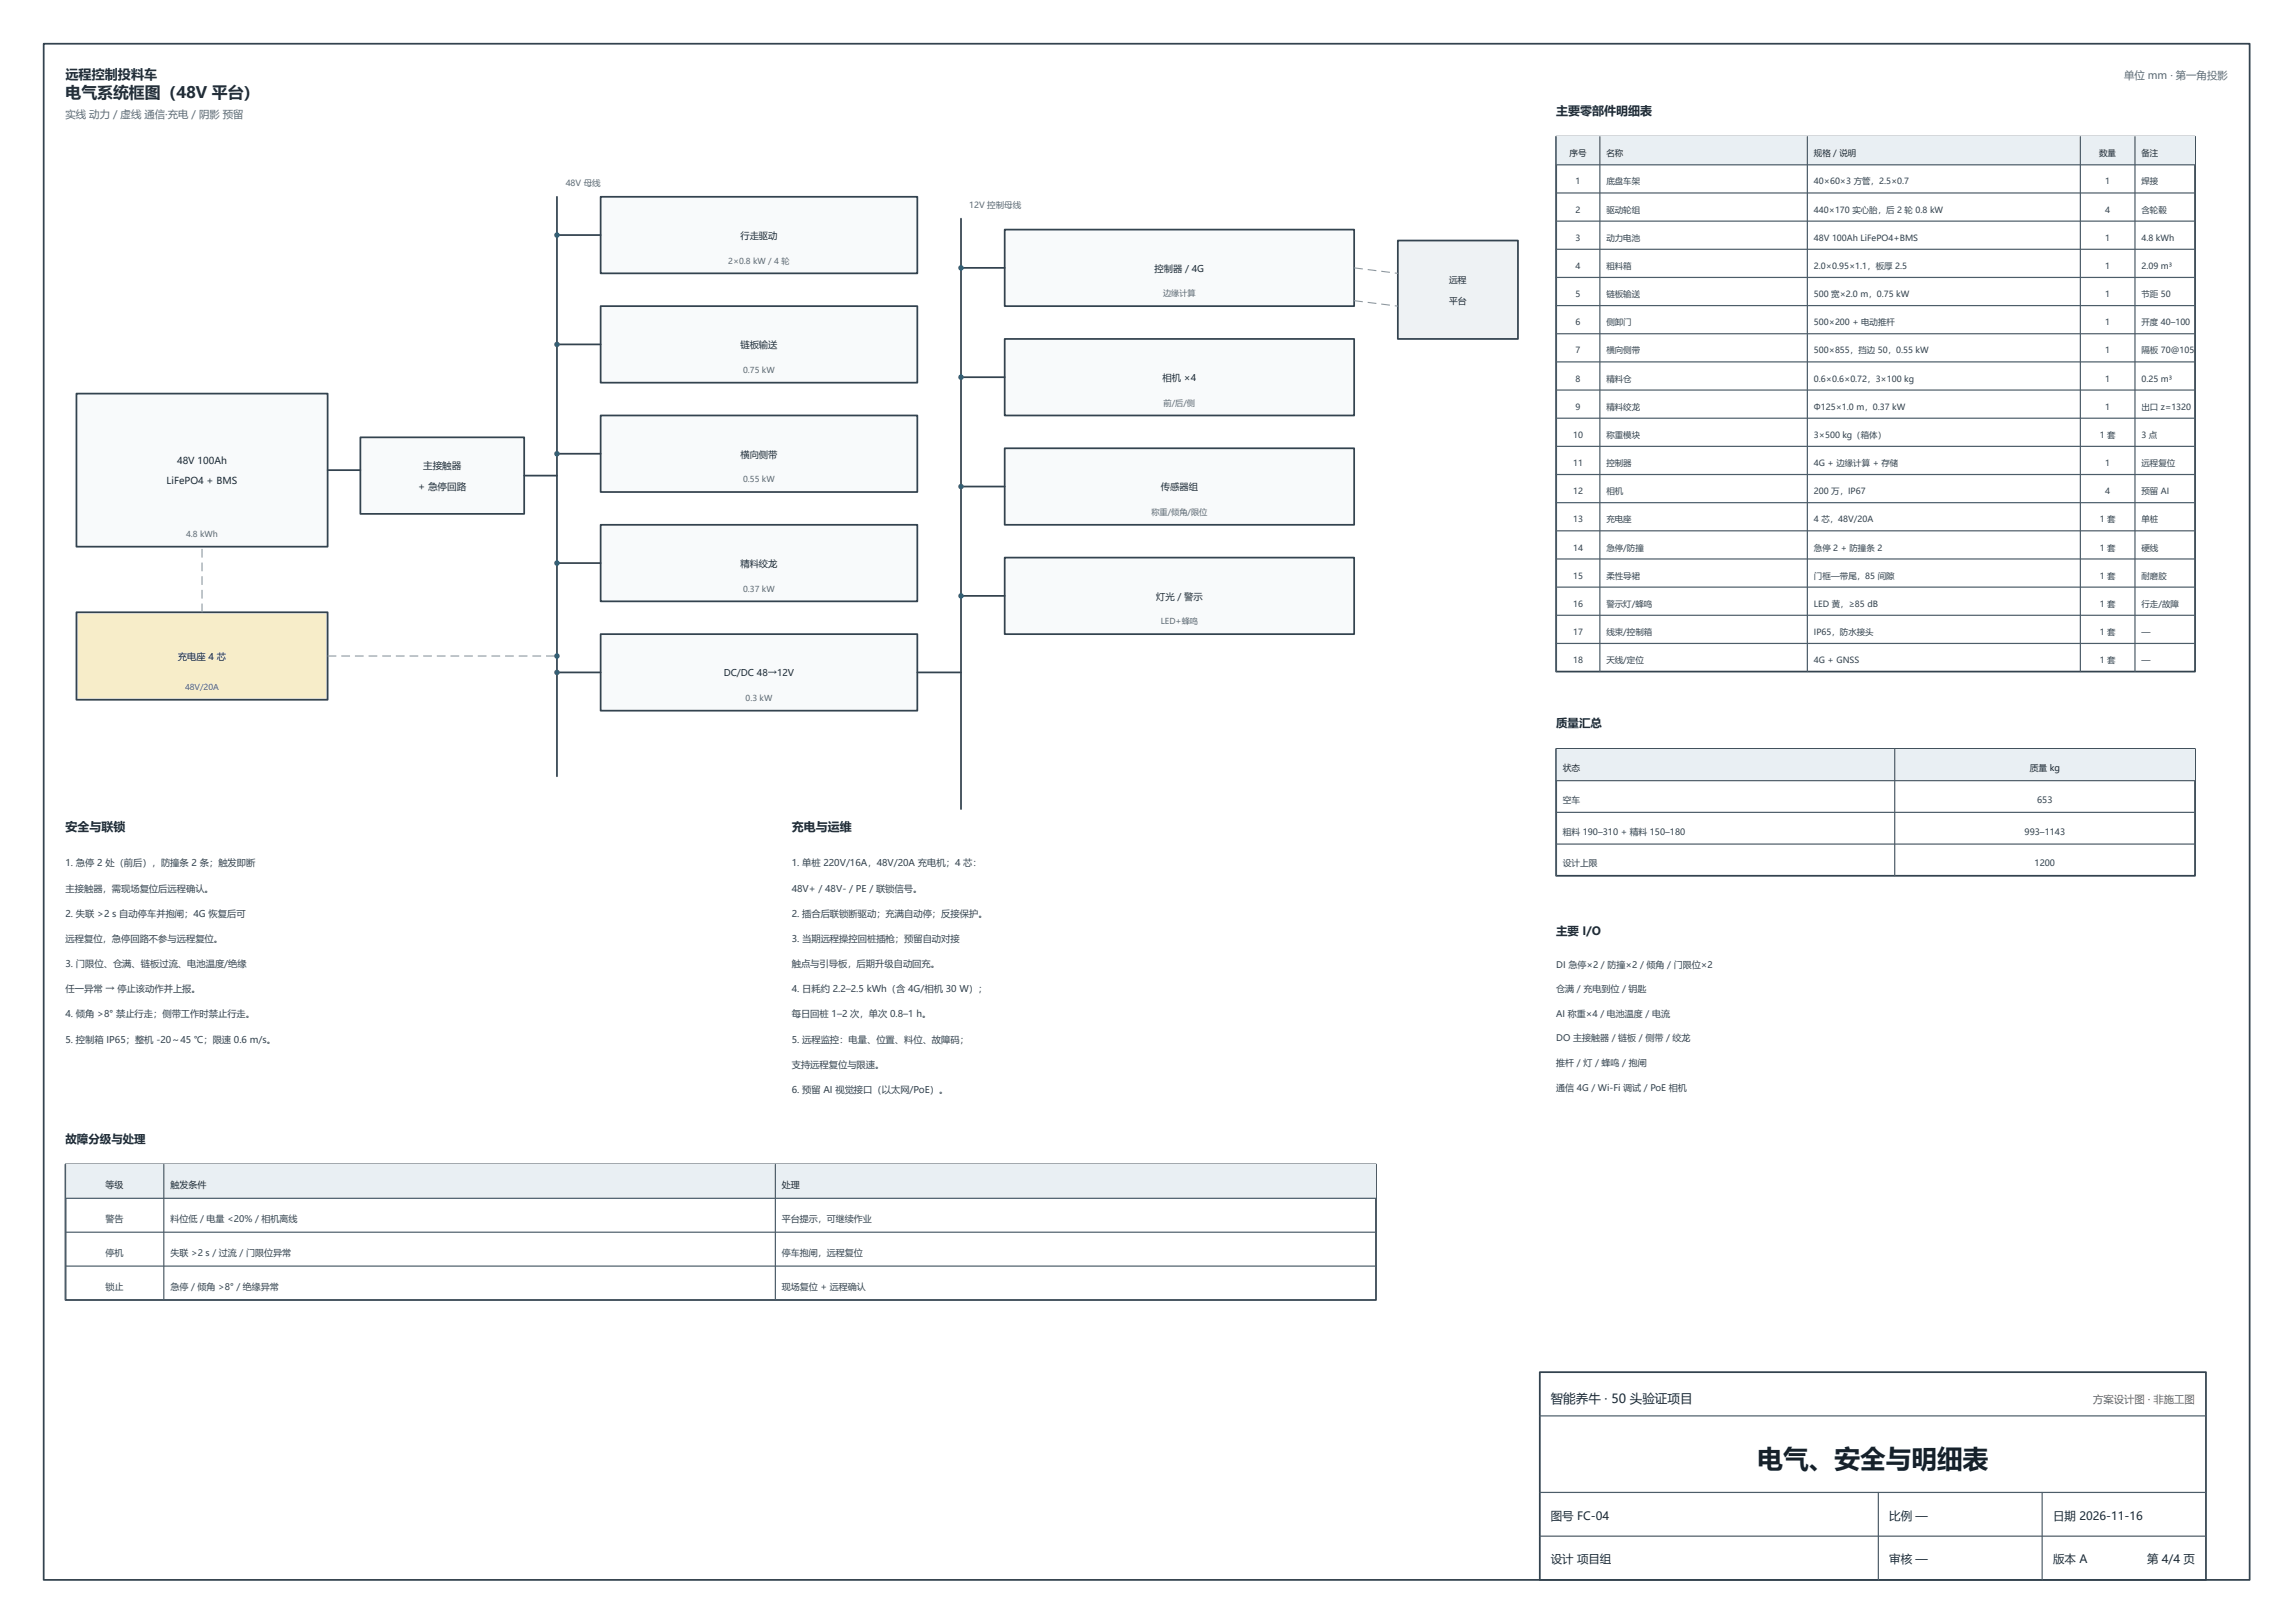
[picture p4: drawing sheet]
<svg xmlns="http://www.w3.org/2000/svg" width="420mm" height="297mm" viewBox="0 0 420 297" stroke-linecap="round" stroke-linejoin="round" font-family="sans-serif">
<defs><g id="words">
<text font-size="4.7" fill="#15212a" x="321.8" y="268.6">电气、安全与明细表</text>
<text font-size="2.9" fill="#1e2933" x="12" y="18">电气系统框图（48V 平台）</text>
<text font-size="2.4" fill="#1e2933" x="12" y="14.5">远程控制投料车</text>
<text font-size="2.3" fill="#1e2933" x="283.9" y="256.7">智能养牛 · 50 头验证项目</text>
<g font-size="2.2" fill="#1e2933">
<text x="284.9" y="21">主要零部件明细表</text>
<text x="12" y="152.1">安全与联锁</text>
<text x="145" y="152.1">充电与运维</text>
</g>
<g font-size="2.1" fill="#1e2933">
<text x="284.9" y="133.1">质量汇总</text>
<text x="284.9" y="171.1">主要 I/O</text>
<text x="12" y="209.1">故障分级与处理</text>
<text x="283.9" y="278.1">图号 FC-04</text>
<text x="345.9" y="278.1">比例 —</text>
<text x="375.9" y="278.1">日期 2026-11-16</text>
<text x="283.9" y="286.1">设计 项目组</text>
<text x="345.9" y="286.1">审核 —</text>
<text x="375.9" y="286.1">版本 A</text>
<text x="393.1" y="286.1">第 4/4 页</text>
</g>
<g font-size="1.9" fill="#5b6b76">
<text x="388.9" y="14.5">单位 mm · 第一角投影</text>
<text x="12" y="21.6">实线 动力 / 虚线 通信·充电 / 阴影 预留</text>
</g>
<text font-size="1.9" fill="#a8452f" x="383.2" y="256.7">方案设计图 · 非施工图</text>
<g font-size="1.7" fill="#1e2933">
<text x="135.6" y="43.7">行走驱动</text>
<text x="211.4" y="49.7">控制器 / 4G</text>
<text x="135.6" y="63.7">链板输送</text>
<text x="212.9" y="69.7">相机 ×4</text>
<text x="135.6" y="83.7">横向侧带</text>
<text x="30.5" y="88.6">LiFePO4 + BMS</text>
<text x="32.4" y="84.8">48V 100Ah</text>
<text x="76.6" y="89.6">+ 急停回路</text>
<text x="77.5" y="85.8">主接触器</text>
<text x="212.5" y="89.7">传感器组</text>
<text x="135.6" y="103.7">精料绞龙</text>
<text x="211.7" y="109.7">灯光 / 警示</text>
<text x="32.6" y="120.7">充电座 4 芯</text>
<text x="132.5" y="123.8">DC/DC 48→12V</text>
</g>
<g font-size="1.7" fill="#33424d">
<text x="12" y="158.6">1. 急停 2 处（前后），防撞条 2 条；触发即断</text>
<text x="145" y="158.6">1. 单桩 220V/16A，48V/20A 充电机；4 芯：</text>
<text x="12" y="163.2">主接触器，需现场复位后远程确认。</text>
<text x="12" y="167.8">2. 失联 &gt;2 s 自动停车并抱闸；4G 恢复后可</text>
<text x="145" y="163.2">48V+ / 48V- / PE / 联锁信号。</text>
<text x="145" y="167.8">2. 插合后联锁断驱动；充满自动停；反接保护。</text>
<text x="12" y="172.4">远程复位，急停回路不参与远程复位。</text>
<text x="145" y="172.4">3. 当期远程操控回桩插枪；预留自动对接</text>
<text x="12" y="177">3. 门限位、仓满、链板过流、电池温度/绝缘</text>
<text x="145" y="177">触点与引导板，后期升级自动回充。</text>
<text x="12" y="181.6">任一异常 → 停止该动作并上报。</text>
<text x="145" y="181.6">4. 日耗约 2.2–2.5 kWh（含 4G/相机 30 W）；</text>
<text x="12" y="186.2">4. 倾角 &gt;8° 禁止行走；侧带工作时禁止行走。</text>
<text x="12" y="190.8">5. 控制箱 IP65；整机 -20～45 ℃；限速 0.6 m/s。</text>
<text x="145" y="186.2">每日回桩 1–2 次，单次 0.8–1 h。</text>
<text x="145" y="190.8">5. 远程监控：电量、位置、料位、故障码；</text>
<text x="145" y="195.4">支持远程复位与限速。</text>
<text x="145" y="200">6. 预留 AI 视觉接口（以太网/PoE）。</text>
</g>
<g font-size="1.6" fill="#1e2933">
<text x="265.3" y="51.8">远程</text>
<text x="265.3" y="55.6">平台</text>
<text x="286.1" y="141.1">状态</text>
<text x="371.6" y="141.1">质量 kg</text>
<text x="19.3" y="217.4">等级</text>
<text x="31.2" y="217.4">触发条件</text>
<text x="143.2" y="217.4">处理</text>
</g>
<g font-size="1.6" fill="#33424d">
<text x="286.1" y="146.9">空车</text>
<text x="373" y="146.9">653</text>
<text x="286.1" y="152.7">粗料 190–310 + 精料 150–180</text>
<text x="370.7" y="152.7">993–1143</text>
<text x="286.1" y="158.5">设计上限</text>
<text x="372.5" y="158.5">1200</text>
<text x="284.9" y="177.1">DI 急停×2 / 防撞×2 / 倾角 / 门限位×2</text>
<text x="284.9" y="181.6">仓满 / 充电到位 / 钥匙</text>
<text x="284.9" y="186.1">AI 称重×4 / 电池温度 / 电流</text>
<text x="284.9" y="190.6">DO 主接触器 / 链板 / 侧带 / 绞龙</text>
<text x="284.9" y="195.1">推杆 / 灯 / 蜂鸣 / 抱闸</text>
<text x="284.9" y="199.6">通信 4G / Wi-Fi 调试 / PoE 相机</text>
<text x="19.3" y="223.6">警告</text>
<text x="31.2" y="223.6">料位低 / 电量 &lt;20% / 相机离线</text>
<text x="143.2" y="223.6">平台提示，可继续作业</text>
<text x="19.3" y="229.8">停机</text>
<text x="31.2" y="229.8">失联 &gt;2 s / 过流 / 门限位异常</text>
<text x="143.2" y="229.8">停车抱闸，远程复位</text>
<text x="19.3" y="236">锁止</text>
<text x="31.2" y="236">急停 / 倾角 &gt;8° / 绝缘异常</text>
<text x="143.2" y="236">现场复位 + 远程确认</text>
</g>
<g font-size="1.5" fill="#1e2933">
<text x="287.4" y="28.6">序号</text>
<text x="294.1" y="28.6">名称</text>
<text x="332.1" y="28.6">规格 / 说明</text>
<text x="384.4" y="28.6">数量</text>
<text x="392.1" y="28.6">备注</text>
</g>
<g font-size="1.5" fill="#5b6b76">
<text x="103.6" y="34">48V 母线</text>
<text x="177.5" y="38">12V 控制母线</text>
<text x="133.3" y="48.2">2×0.8 kW / 4 轮</text>
<text x="212.9" y="54.2">边缘计算</text>
<text x="136.1" y="68.2">0.75 kW</text>
<text x="213.1" y="74.2">前/后/侧</text>
<text x="136.1" y="88.2">0.55 kW</text>
<text x="210.8" y="94.2">称重/倾角/限位</text>
<text x="34.1" y="98.2">4.8 kWh</text>
<text x="136.1" y="108.2">0.37 kW</text>
<text x="212.5" y="114.2">LED+蜂鸣</text>
<text x="33.9" y="126.3">48V/20A</text>
<text x="136.5" y="128.3">0.3 kW</text>
</g>
<g font-size="1.5" fill="#33424d">
<text x="288.5" y="33.8">1</text>
<text x="294.1" y="33.8">底盘车架</text>
<text x="332.1" y="33.8">40×60×3 方管，2.5×0.7</text>
<text x="385.4" y="33.8">1</text>
<text x="392.1" y="33.8">焊接</text>
<text x="288.5" y="38.9">2</text>
<text x="294.1" y="38.9">驱动轮组</text>
<text x="332.1" y="38.9">440×170 实心胎，后 2 轮 0.8 kW</text>
<text x="385.4" y="38.9">4</text>
<text x="392.1" y="38.9">含轮毂</text>
<text x="288.5" y="44.1">3</text>
<text x="294.1" y="44.1">动力电池</text>
<text x="332.1" y="44.1">48V 100Ah LiFePO4+BMS</text>
<text x="385.4" y="44.1">1</text>
<text x="392.1" y="44.1">4.8 kWh</text>
<text x="288.5" y="49.2">4</text>
<text x="294.1" y="49.2">粗料箱</text>
<text x="332.1" y="49.2">2.0×0.95×1.1，板厚 2.5</text>
<text x="385.4" y="49.2">1</text>
<text x="392.1" y="49.2">2.09 m³</text>
<text x="288.5" y="54.4">5</text>
<text x="288.5" y="59.5">6</text>
<text x="294.1" y="54.4">链板输送</text>
<text x="294.1" y="59.5">侧卸门</text>
<text x="332.1" y="54.4">500 宽×2.0 m，0.75 kW</text>
<text x="332.1" y="59.5">500×200 + 电动推杆</text>
<text x="385.4" y="54.4">1</text>
<text x="385.4" y="59.5">1</text>
<text x="392.1" y="54.4">节距 50</text>
<text x="392.1" y="59.5">开度 40–100</text>
<text x="288.5" y="64.7">7</text>
<text x="294.1" y="64.7">横向侧带</text>
<text x="332.1" y="64.7">500×855，挡边 50，0.55 kW</text>
<text x="385.4" y="64.7">1</text>
<text x="392.1" y="64.7">隔板 70@105</text>
<text x="288.5" y="69.8">8</text>
<text x="294.1" y="69.8">精料仓</text>
<text x="332.1" y="69.8">0.6×0.6×0.72，3×100 kg</text>
<text x="385.4" y="69.8">1</text>
<text x="392.1" y="69.8">0.25 m³</text>
<text x="288.5" y="75">9</text>
<text x="294.1" y="75">精料绞龙</text>
<text x="332.1" y="75">Φ125×1.0 m，0.37 kW</text>
<text x="385.4" y="75">1</text>
<text x="392.1" y="75">出口 z=1320</text>
<text x="288" y="80.1">10</text>
<text x="294.1" y="80.1">称重模块</text>
<text x="332.1" y="80.1">3×500 kg（箱体）</text>
<text x="384.4" y="80.1">1 套</text>
<text x="392.1" y="80.1">3 点</text>
<text x="288" y="85.3">11</text>
<text x="294.1" y="85.3">控制器</text>
<text x="332.1" y="85.3">4G + 边缘计算 + 存储</text>
<text x="385.4" y="85.3">1</text>
<text x="392.1" y="85.3">远程复位</text>
<text x="288" y="90.4">12</text>
<text x="288" y="95.6">13</text>
<text x="294.1" y="90.4">相机</text>
<text x="294.1" y="95.6">充电座</text>
<text x="332.1" y="90.4">200 万，IP67</text>
<text x="332.1" y="95.6">4 芯，48V/20A</text>
<text x="384.4" y="95.6">1 套</text>
<text x="385.4" y="90.4">4</text>
<text x="392.1" y="90.4">预留 AI</text>
<text x="392.1" y="95.6">单桩</text>
<text x="288" y="100.8">14</text>
<text x="294.1" y="100.8">急停/防撞</text>
<text x="332.1" y="100.8">急停 2 + 防撞条 2</text>
<text x="384.4" y="100.8">1 套</text>
<text x="392.1" y="100.8">硬线</text>
<text x="288" y="105.9">15</text>
<text x="294.1" y="105.9">柔性导裙</text>
<text x="332.1" y="105.9">门框—带尾，85 间隙</text>
<text x="384.4" y="105.9">1 套</text>
<text x="392.1" y="105.9">耐磨胶</text>
<text x="288" y="111.1">16</text>
<text x="294.1" y="111.1">警示灯/蜂鸣</text>
<text x="332.1" y="111.1">LED 黄，≥85 dB</text>
<text x="384.4" y="111.1">1 套</text>
<text x="392.1" y="111.1">行走/故障</text>
<text x="288" y="116.2">17</text>
<text x="294.1" y="116.2">线束/控制箱</text>
<text x="332.1" y="116.2">IP65，防水接头</text>
<text x="384.4" y="116.2">1 套</text>
<text x="392.1" y="116.2">—</text>
<text x="288" y="121.4">18</text>
<text x="294.1" y="121.4">天线/定位</text>
<text x="332.1" y="121.4">4G + GNSS</text>
<text x="384.4" y="121.4">1 套</text>
<text x="392.1" y="121.4">—</text>
</g>
</g></defs>
<path d="M14 72h46v28h-46z" fill="#f8fafb"/>
<path d="M14 72h46v28h-46z" fill="none" stroke="#33434f" stroke-width=".32"/>
<path d="M66 80h30v14h-30z" fill="#f8fafb"/>
<path d="M102 36v106.1M60 86h6M66 80h30v14h-30zM96 87h6" fill="none" stroke="#33434f" stroke-width=".32"/>
<path d="M110 36h58v14h-58z" fill="#f8fafb"/>
<path d="M110 36h58v14h-58zM102 43h8" fill="none" stroke="#33434f" stroke-width=".32"/>
<circle cx="102" cy="43" r=".5" fill="#2d6b88"/>
<path d="M110 56h58v14h-58z" fill="#f8fafb"/>
<path d="M110 56h58v14h-58zM102 63h8" fill="none" stroke="#33434f" stroke-width=".32"/>
<circle cx="102" cy="63" r=".5" fill="#2d6b88"/>
<path d="M110 76h58v14h-58z" fill="#f8fafb"/>
<path d="M110 76h58v14h-58zM102 83h8" fill="none" stroke="#33434f" stroke-width=".32"/>
<circle cx="102" cy="83" r=".5" fill="#2d6b88"/>
<path d="M110 96h58v14h-58z" fill="#f8fafb"/>
<path d="M110 96h58v14h-58zM102 103h8" fill="none" stroke="#33434f" stroke-width=".32"/>
<circle cx="102" cy="103" r=".5" fill="#2d6b88"/>
<path d="M110 116h58v14.1h-58z" fill="#f8fafb"/>
<path d="M110 116h58v14.1h-58zM102 123.1h8" fill="none" stroke="#33434f" stroke-width=".32"/>
<circle cx="102" cy="123.1" r=".5" fill="#2d6b88"/>
<path d="M176 40v108.1M168 123.1h8" fill="none" stroke="#33434f" stroke-width=".32"/>
<path d="M184 42h63.9v14h-63.9z" fill="#f8fafb"/>
<path d="M176 49h8M184 42h63.9v14h-63.9z" fill="none" stroke="#33434f" stroke-width=".32"/>
<circle cx="176" cy="49" r=".5" fill="#2d6b88"/>
<path d="M184 62h63.9v14h-63.9z" fill="#f8fafb"/>
<path d="M176 69h8M184 62h63.9v14h-63.9z" fill="none" stroke="#33434f" stroke-width=".32"/>
<circle cx="176" cy="69" r=".5" fill="#2d6b88"/>
<path d="M184 82h63.9v14h-63.9z" fill="#f8fafb"/>
<path d="M176 89h8M184 82h63.9v14h-63.9z" fill="none" stroke="#33434f" stroke-width=".32"/>
<circle cx="176" cy="89" r=".5" fill="#2d6b88"/>
<path d="M184 102h63.9v14h-63.9z" fill="#f8fafb"/>
<path d="M176 109h8M184 102h63.9v14h-63.9z" fill="none" stroke="#33434f" stroke-width=".32"/>
<circle cx="176" cy="109" r=".5" fill="#2d6b88"/>
<path d="M255.9 44h22v18h-22z" fill="#eef2f4"/>
<path d="M255.9 44h22v18h-22z" fill="none" stroke="#33434f" stroke-width=".32"/>
<g fill="#8b99a3">
<path d="M247.9 48.9l1.6 .2v.2l-1.6-.2zM250.4 49.2l1.6 .2v.2l-1.6-.2zM252.9 49.5l1.6 .2v.2l-1.6-.2zM255.4 49.9h.5v.2h-.5z"/>
<path d="M247.9 54.9l1.6 .2v.2l-1.6-.2zM250.4 55.2l1.6 .2v.2l-1.6-.2zM252.9 55.5l1.6 .2v.2l-1.6-.2zM255.4 55.9h.5v.2h-.5z"/>
</g>
<path d="M14 112h46v16.1h-46z" fill="#f7edc9"/>
<path d="M14 112h46v16.1h-46z" fill="none" stroke="#33434f" stroke-width=".32"/>
<g fill="#8b99a3">
<path d="M36.9 110.4h.2v1.6h-.2zM36.9 107.9h.2v1.6h-.2zM36.9 105.4h.2v1.6h-.2zM36.9 102.9h.2v1.6h-.2zM36.9 100.4h.2v1.6h-.2z"/>
<path d="M60 120h1.6v.2h-1.6zM62.5 120h1.6v.2h-1.6zM65 120h1.6v.2h-1.6zM67.5 120h1.6v.2h-1.6zM70 120h1.6v.2h-1.6zM72.5 120h1.6v.2h-1.6zM75 120h1.6v.2h-1.6zM77.5 120h1.6v.2h-1.6zM80 120h1.6v.2h-1.6zM82.5 120h1.6v.2h-1.6zM85 120h1.6v.2h-1.6zM87.5 120h1.6v.2h-1.6zM90 120h1.6v.2h-1.6zM92.5 120h1.6v.2h-1.6zM95 120h1.6v.2h-1.6zM97.5 120h1.6v.2h-1.6zM100 120h1.6v.2h-1.6z"/>
</g>
<circle cx="102" cy="120.1" r=".5" fill="#2d6b88"/>
<path d="M284.9 25h117v97.9h-117z" fill="none" stroke="#33434f" stroke-width=".32"/>
<path d="M284.9 25h117v5.2h-117z" fill="#e9eff3"/>
<g fill="none" stroke="#4c5d69" stroke-width=".22">
<path d="M284.9 25v97.9M284.9 30.2h117M284.9 35.3h117M292.9 25v97.9M330.9 25v97.9M380.9 25v97.9M390.9 25v97.9M284.9 40.5h117M284.9 45.6h117M284.9 50.8h117M284.9 55.9h117M284.9 61.1h117"/>
<path d="M284.9 66.2h117M284.9 71.4h117M284.9 76.5h117M284.9 81.7h117M284.9 86.8h117M284.9 92h117M284.9 97.1h117M284.9 102.3h117M284.9 107.4h117M284.9 112.6h117M284.9 117.8h117"/>
</g>
<path d="M284.9 137.1h117v23.2h-117z" fill="none" stroke="#33434f" stroke-width=".32"/>
<path d="M284.9 137.1h117v5.8h-117z" fill="#e9eff3"/>
<path d="M284.9 137.1v23.2M346.9 137.1v23.2M284.9 142.9h117M284.9 148.7h117M284.9 154.5h117" fill="none" stroke="#4c5d69" stroke-width=".22"/>
<path d="M12 213.1h239.9v24.8h-239.9z" fill="none" stroke="#33434f" stroke-width=".32"/>
<path d="M12 213.1h239.9v6.2h-239.9z" fill="#e9eff3"/>
<path d="M12 213.1v24.8M12 219.3h239.9M30 213.1v24.8M142 213.1v24.8M12 225.5h239.9M12 231.7h239.9M281.9 259.1h122M281.9 273.1h122M343.9 273.1v16M373.9 273.1v16M281.9 281.1h122" fill="none" stroke="#4c5d69" stroke-width=".22"/>
<path d="M8 8h403.9v281.1h-403.9zM281.9 251.1h122v38h-122z" fill="none" stroke="#33434f" stroke-width=".32"/>
<use href="#words"/>
</svg>
